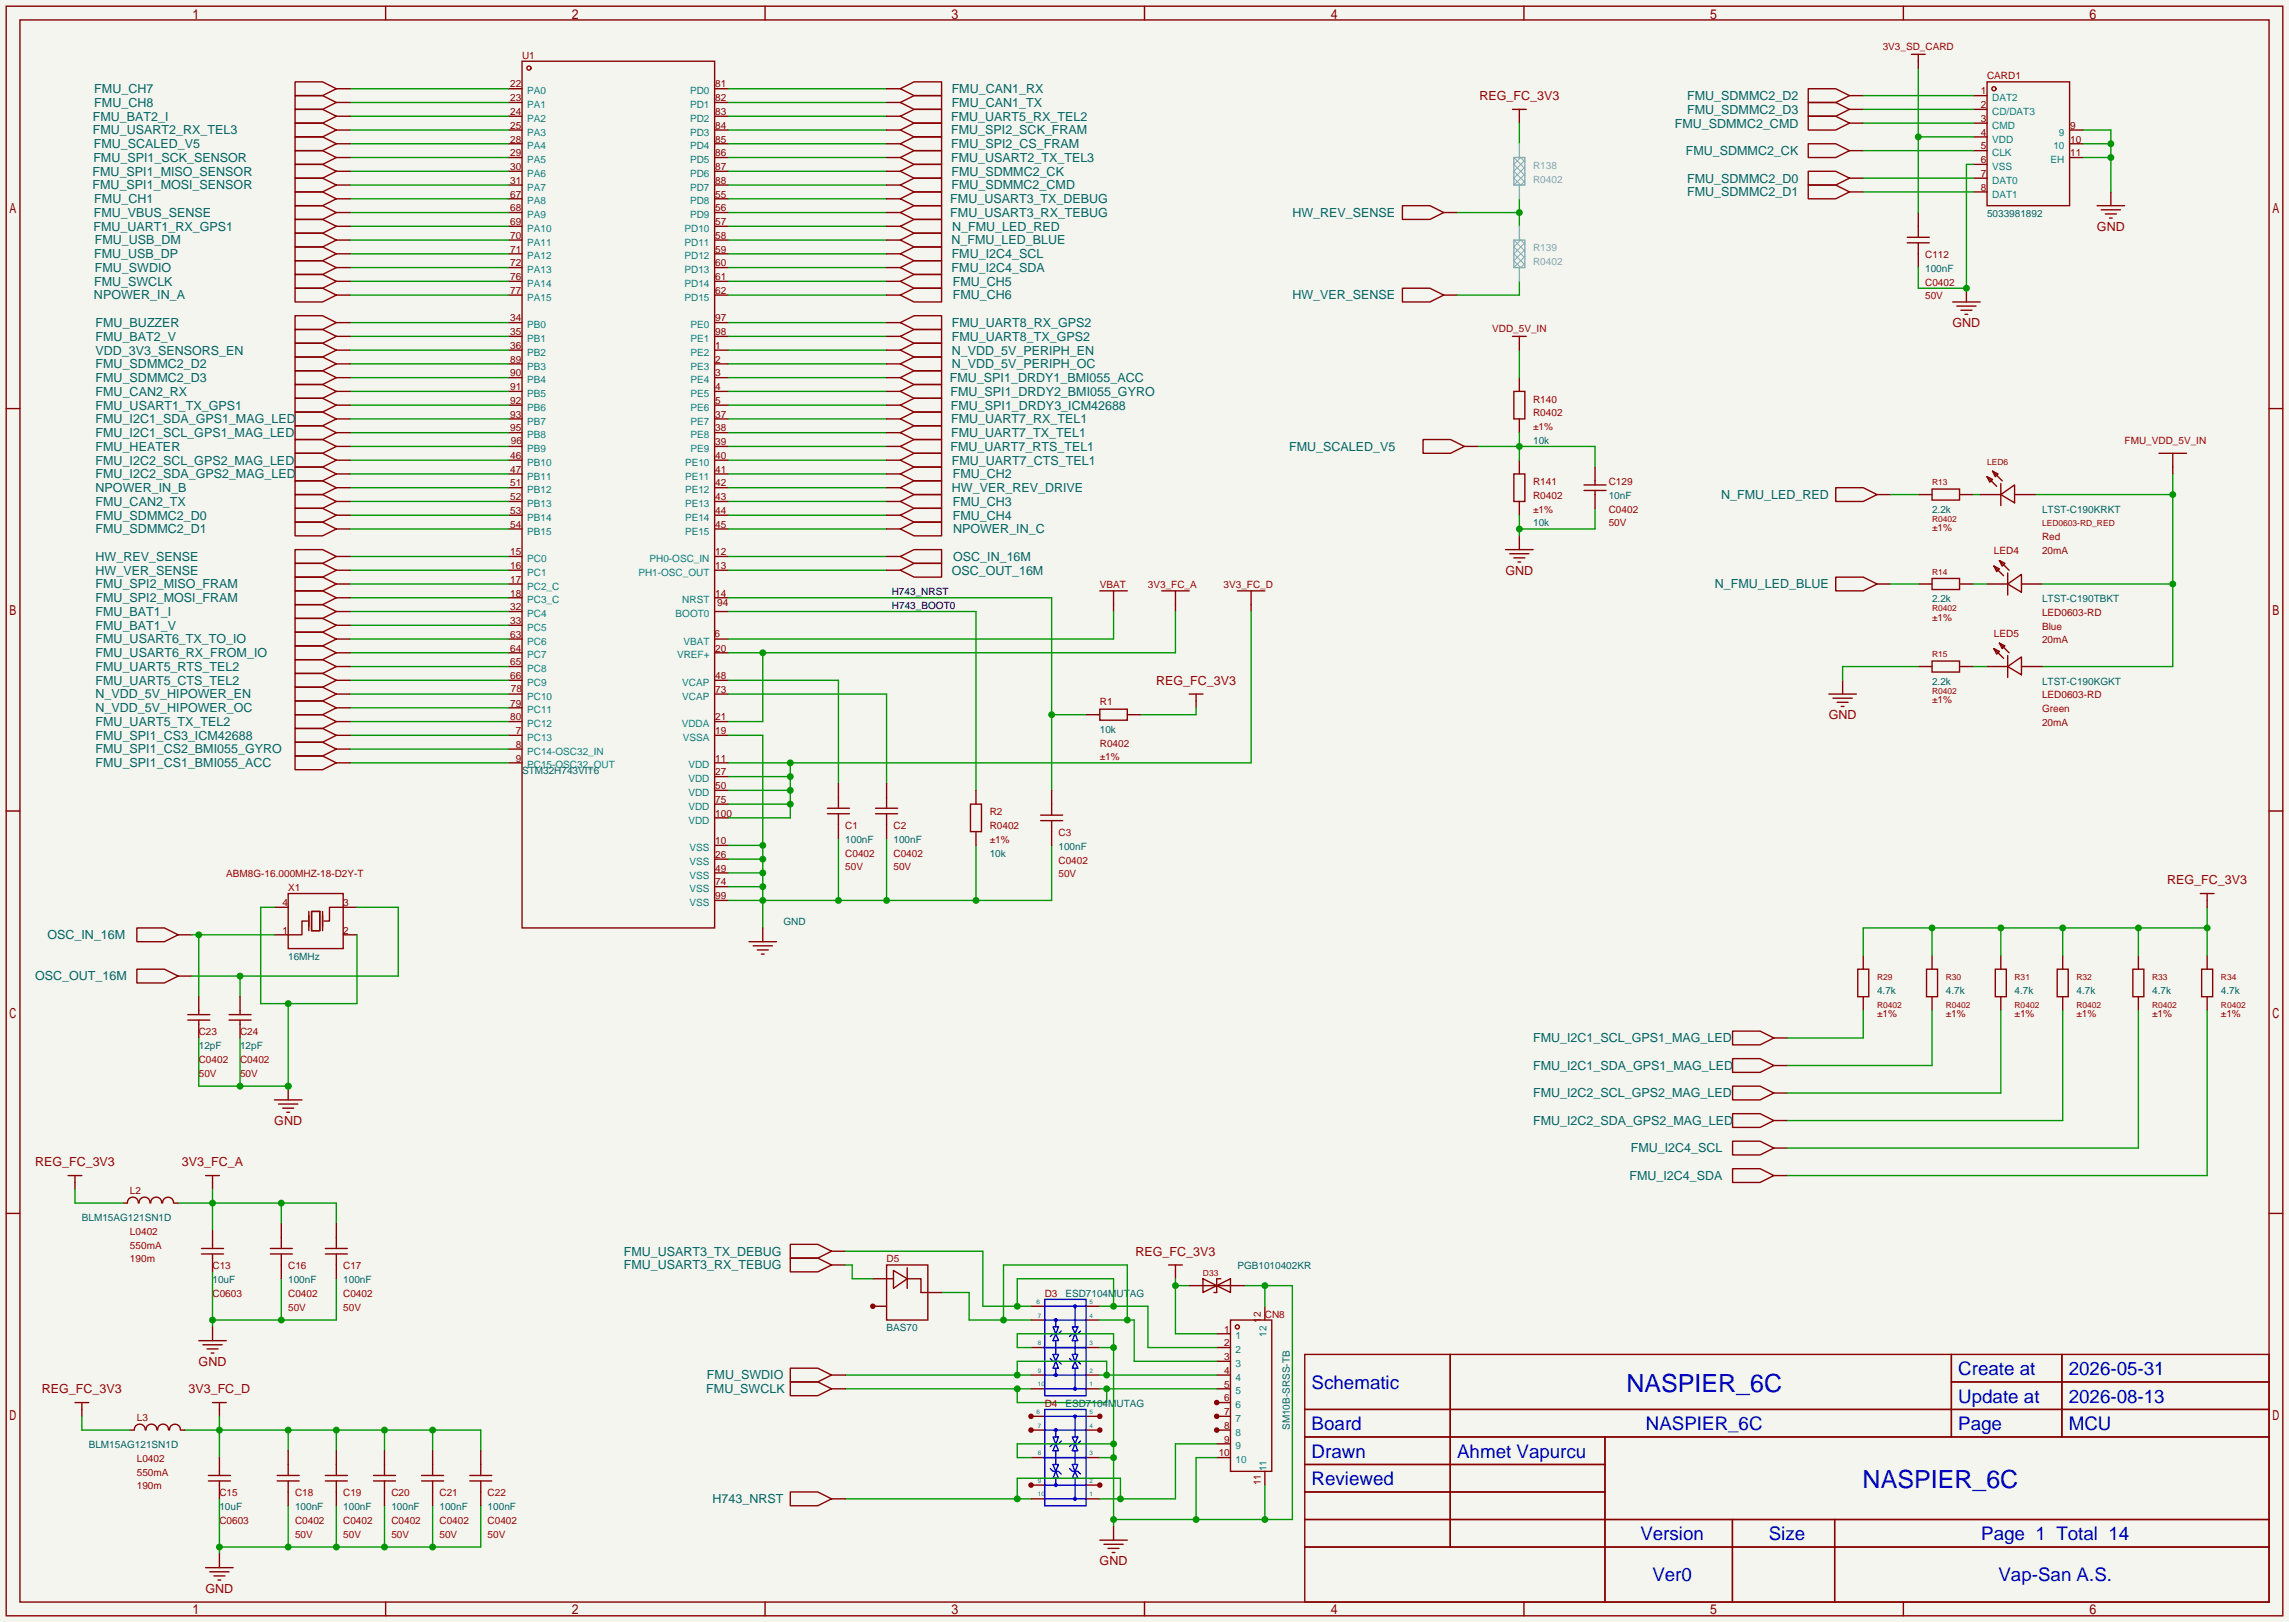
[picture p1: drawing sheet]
<svg xmlns="http://www.w3.org/2000/svg" width="423mm" height="299mm" viewBox="0 0 423 299" stroke-linecap="round" stroke-linejoin="round" font-family="sans-serif">
<defs><g id="words">
<g font-size="4.6" fill="#0000c2">
<text x="300.3" y="257">NASPIER_6C</text>
<text x="343.9" y="274.8">NASPIER_6C</text>
</g>
<g font-size="3.5" fill="#0000c2">
<text x="242.2" y="256.4">Schematic</text>
<text x="361.6" y="253.9">Create at</text>
<text x="382" y="253.9">2026-05-31</text>
<text x="361.6" y="259">Update at</text>
<text x="382" y="259">2026-08-13</text>
<text x="242.2" y="264">Board</text>
<text x="242.2" y="269.1">Drawn</text>
<text x="269" y="269.1">Ahmet Vapurcu</text>
<text x="303.9" y="264">NASPIER_6C</text>
<text x="361.6" y="264">Page</text>
<text x="382" y="264">MCU</text>
<text x="242.2" y="274.2">Reviewed</text>
<text x="302.9" y="284.4">Version</text>
<text x="326.6" y="284.4">Size</text>
<text x="365.8" y="284.4">Page 1 Total 14</text>
<text x="305.1" y="292">Ver0</text>
<text x="369" y="292">Vap-San A.S.</text>
</g>
<g font-size="2.3" fill="#006464">
<text x="17.4" y="17.2">FMU_CH7</text>
<text x="175.7" y="17.2">FMU_CAN1_RX</text>
<text x="17.1" y="22.3">FMU_BAT2_I</text>
<text x="17.4" y="19.7">FMU_CH8</text>
<text x="175.6" y="22.3">FMU_UART5_RX_TEL2</text>
<text x="175.7" y="19.7">FMU_CAN1_TX</text>
<text x="309.2" y="23.5">FMU_SDMMC2_CMD</text>
<text x="311.5" y="18.5">FMU_SDMMC2_D2</text>
<text x="311.5" y="21">FMU_SDMMC2_D3</text>
<text x="17.1" y="24.8">FMU_USART2_RX_TEL3</text>
<text x="17.2" y="29.9">FMU_SPI1_SCK_SENSOR</text>
<text x="17.3" y="27.4">FMU_SCALED_V5</text>
<text x="175.6" y="29.9">FMU_USART2_TX_TEL3</text>
<text x="175.6" y="24.8">FMU_SPI2_SCK_FRAM</text>
<text x="175.7" y="27.4">FMU_SPI2_CS_FRAM</text>
<text x="311.3" y="28.6">FMU_SDMMC2_CK</text>
<text x="17.1" y="32.4">FMU_SPI1_MISO_SENSOR</text>
<text x="17.1" y="35">FMU_SPI1_MOSI_SENSOR</text>
<text x="175.7" y="35">FMU_SDMMC2_CMD</text>
<text x="175.7" y="32.4">FMU_SDMMC2_CK</text>
<text x="311.5" y="33.7">FMU_SDMMC2_D0</text>
<text x="17.3" y="40.1">FMU_VBUS_SENSE</text>
<text x="17.4" y="37.5">FMU_CH1</text>
<text x="175.5" y="37.5">FMU_USART3_TX_DEBUG</text>
<text x="175.5" y="40.1">FMU_USART3_RX_TEBUG</text>
<text x="238.6" y="40.1">HW_REV_SENSE</text>
<text x="311.5" y="36.2">FMU_SDMMC2_D1</text>
<text x="17.3" y="42.6">FMU_UART1_RX_GPS1</text>
<text x="17.4" y="47.7">FMU_USB_DP</text>
<text x="17.5" y="45.1">FMU_USB_DM</text>
<text x="175.7" y="45.1">N_FMU_LED_BLUE</text>
<text x="175.7" y="47.7">FMU_I2C4_SCL</text>
<text x="175.8" y="42.6">N_FMU_LED_RED</text>
<text x="17.4" y="52.8">FMU_SWCLK</text>
<text x="17.5" y="50.2">FMU_SWDIO</text>
<text x="175.7" y="50.2">FMU_I2C4_SDA</text>
<text x="175.9" y="52.8">FMU_CH5</text>
<text x="17.4" y="55.3">NPOWER_IN_A</text>
<text x="175.9" y="55.3">FMU_CH6</text>
<text x="238.6" y="55.3">HW_VER_SENSE</text>
<text x="17.7" y="60.4">FMU_BUZZER</text>
<text x="17.7" y="62.9">FMU_BAT2_V</text>
<text x="17.7" y="65.5">VDD_3V3_SENSORS_EN</text>
<text x="175.8" y="65.5">N_VDD_5V_PERIPH_EN</text>
<text x="175.8" y="60.4">FMU_UART8_RX_GPS2</text>
<text x="175.8" y="62.9">FMU_UART8_TX_GPS2</text>
<text x="17.7" y="68">FMU_SDMMC2_D2</text>
<text x="17.7" y="70.5">FMU_SDMMC2_D3</text>
<text x="175.4" y="70.5">FMU_SPI1_DRDY1_BMI055_ACC</text>
<text x="175.8" y="68">N_VDD_5V_PERIPH_OC</text>
<text x="17.7" y="73.1">FMU_CAN2_RX</text>
<text x="17.7" y="75.6">FMU_USART1_TX_GPS1</text>
<text x="175.5" y="73.1">FMU_SPI1_DRDY2_BMI055_GYRO</text>
<text x="175.6" y="75.6">FMU_SPI1_DRDY3_ICM42688</text>
<text x="17.7" y="78.2">FMU_I2C1_SDA_GPS1_MAG_LED</text>
<text x="17.7" y="80.7">FMU_I2C1_SCL_GPS1_MAG_LED</text>
<text x="17.7" y="83.2">FMU_HEATER</text>
<text x="175.5" y="83.2">FMU_UART7_RTS_TEL1</text>
<text x="175.6" y="78.2">FMU_UART7_RX_TEL1</text>
<text x="175.6" y="80.7">FMU_UART7_TX_TEL1</text>
<text x="238.1" y="83.2">FMU_SCALED_V5</text>
<text x="17.7" y="85.8">FMU_I2C2_SCL_GPS2_MAG_LED</text>
<text x="17.7" y="88.3">FMU_I2C2_SDA_GPS2_MAG_LED</text>
<text x="175.8" y="85.8">FMU_UART7_CTS_TEL1</text>
<text x="175.9" y="88.3">FMU_CH2</text>
<text x="17.7" y="90.9">NPOWER_IN_B</text>
<text x="17.7" y="93.4">FMU_CAN2_TX</text>
<text x="17.7" y="95.9">FMU_SDMMC2_D0</text>
<text x="175.8" y="90.9">HW_VER_REV_DRIVE</text>
<text x="175.9" y="93.4">FMU_CH3</text>
<text x="175.9" y="95.9">FMU_CH4</text>
<text x="317.8" y="92.1">N_FMU_LED_RED</text>
<text x="17.7" y="98.5">FMU_SDMMC2_D1</text>
<text x="176" y="98.5">NPOWER_IN_C</text>
<text x="17.7" y="103.6">HW_REV_SENSE</text>
<text x="17.7" y="106.1">HW_VER_SENSE</text>
<text x="175.7" y="106.1">OSC_OUT_16M</text>
<text x="176" y="103.6">OSC_IN_16M</text>
<text x="17.7" y="108.6">FMU_SPI2_MISO_FRAM</text>
<text x="17.7" y="111.2">FMU_SPI2_MOSI_FRAM</text>
<text x="17.7" y="113.7">FMU_BAT1_I</text>
<text x="316.6" y="108.6">N_FMU_LED_BLUE</text>
<text x="17.7" y="116.3">FMU_BAT1_V</text>
<text x="17.7" y="118.8">FMU_USART6_TX_TO_IO</text>
<text x="17.7" y="121.3">FMU_USART6_RX_FROM_IO</text>
<text x="17.7" y="123.9">FMU_UART5_RTS_TEL2</text>
<text x="17.7" y="126.4">FMU_UART5_CTS_TEL2</text>
<text x="17.7" y="129">N_VDD_5V_HIPOWER_EN</text>
<text x="17.7" y="131.5">N_VDD_5V_HIPOWER_OC</text>
<text x="17.7" y="134">FMU_UART5_TX_TEL2</text>
<text x="17.7" y="136.6">FMU_SPI1_CS3_ICM42688</text>
<text x="17.7" y="139.1">FMU_SPI1_CS2_BMI055_GYRO</text>
<text x="17.7" y="141.7">FMU_SPI1_CS1_BMI055_ACC</text>
<text x="8.8" y="173.4">OSC_IN_16M</text>
<text x="6.5" y="181">OSC_OUT_16M</text>
<text x="283.1" y="197.5">FMU_I2C1_SDA_GPS1_MAG_LED</text>
<text x="283.1" y="192.5">FMU_I2C1_SCL_GPS1_MAG_LED</text>
<text x="283.1" y="202.6">FMU_I2C2_SCL_GPS2_MAG_LED</text>
<text x="283.1" y="207.7">FMU_I2C2_SDA_GPS2_MAG_LED</text>
<text x="301.1" y="212.8">FMU_I2C4_SCL</text>
<text x="300.9" y="217.9">FMU_I2C4_SDA</text>
<text x="115.2" y="231.8">FMU_USART3_TX_DEBUG</text>
<text x="115.2" y="234.4">FMU_USART3_RX_TEBUG</text>
<text x="130.4" y="257.2">FMU_SWCLK</text>
<text x="130.5" y="254.7">FMU_SWDIO</text>
<text x="131.6" y="277.5">H743_NRST</text>
</g>
<g font-size="2.3" fill="#a90000">
<text x="273.2" y="18.5">REG_FC_3V3</text>
<text x="387.2" y="42.6">GND</text>
<text x="360.5" y="60.4">GND</text>
<text x="278" y="106.1">GND</text>
<text x="213.5" y="126.4">REG_FC_3V3</text>
<text x="337.7" y="132.8">GND</text>
<text x="400.2" y="163.2">REG_FC_3V3</text>
<text x="50.6" y="207.7">GND</text>
<text x="6.5" y="215.3">REG_FC_3V3</text>
<text x="33.6" y="215.3">3V3_FC_A</text>
<text x="209.7" y="231.8">REG_FC_3V3</text>
<text x="7.7" y="257.2">REG_FC_3V3</text>
<text x="34.8" y="257.2">3V3_FC_D</text>
<text x="36.7" y="252.1">GND</text>
<text x="203" y="289">GND</text>
<text x="37.9" y="294.1">GND</text>
</g>
<g font-size="1.8" fill="#a90000">
<text x="96.4" y="10.8">U1</text>
<text x="347.6" y="9.3">3V3_SD_CARD</text>
<text x="366.9" y="14.7">CARD1</text>
<text x="355.5" y="47.7">C112</text>
<text x="355.5" y="52.8">C0402</text>
<text x="355.5" y="55.3">50V</text>
<text x="275.5" y="61.4">VDD_5V_IN</text>
<text x="283.1" y="74.3">R140</text>
<text x="283.1" y="76.9">R0402</text>
<text x="283.1" y="79.4">±1%</text>
<text x="392.3" y="82">FMU_VDD_5V_IN</text>
<text x="283.1" y="89.6">R141</text>
<text x="297.1" y="89.6">C129</text>
<text x="283.1" y="92.1">R0402</text>
<text x="283.1" y="94.7">±1%</text>
<text x="297.1" y="94.7">C0402</text>
<text x="297.1" y="97.2">50V</text>
<text x="356.7" y="98.1">±1%</text>
<text x="377.1" y="99.7">Red</text>
<text x="368.2" y="102.3">LED4</text>
<text x="377.1" y="102.3">20mA</text>
<text x="203.1" y="108.6">VBAT</text>
<text x="212" y="108.6">3V3_FC_A</text>
<text x="225.9" y="108.6">3V3_FC_D</text>
<text x="377.1" y="113.7">LED0603-RD</text>
<text x="356.7" y="114.6">±1%</text>
<text x="368.2" y="117.5">LED5</text>
<text x="377.1" y="116.3">Blue</text>
<text x="377.1" y="118.8">20mA</text>
<text x="203.1" y="130.2">R1</text>
<text x="356.7" y="129.8">±1%</text>
<text x="377.1" y="129">LED0603-RD</text>
<text x="377.1" y="131.5">Green</text>
<text x="203.1" y="137.8">R0402</text>
<text x="377.1" y="134">20mA</text>
<text x="203.1" y="140.4">±1%</text>
<text x="156.1" y="153.1">C1</text>
<text x="165" y="153.1">C2</text>
<text x="182.8" y="150.5">R2</text>
<text x="182.8" y="153.1">R0402</text>
<text x="182.8" y="155.6">±1%</text>
<text x="195.5" y="154.4">C3</text>
<text x="41.8" y="162">ABM8G-16.000MHZ-18-D2Y-T</text>
<text x="156.1" y="158.2">C0402</text>
<text x="156.1" y="160.7">50V</text>
<text x="165" y="158.2">C0402</text>
<text x="165" y="160.7">50V</text>
<text x="195.5" y="159.4">C0402</text>
<text x="195.5" y="162">50V</text>
<text x="53.2" y="164.5">X1</text>
<text x="36.7" y="191.2">C23</text>
<text x="44.3" y="191.2">C24</text>
<text x="346.6" y="187.8">±1%</text>
<text x="359.3" y="187.8">±1%</text>
<text x="372" y="187.8">±1%</text>
<text x="383.4" y="187.8">±1%</text>
<text x="397.4" y="187.8">±1%</text>
<text x="410.1" y="187.8">±1%</text>
<text x="36.7" y="196.3">C0402</text>
<text x="44.3" y="196.3">C0402</text>
<text x="36.7" y="198.8">50V</text>
<text x="44.3" y="198.8">50V</text>
<text x="24" y="220.4">L2</text>
<text x="24" y="228">L0402</text>
<text x="24" y="233.1">190m</text>
<text x="24" y="230.6">550mA</text>
<text x="163.7" y="233.1">D5</text>
<text x="39.2" y="234.4">C13</text>
<text x="39.2" y="239.4">C0603</text>
<text x="53.2" y="234.4">C16</text>
<text x="53.2" y="239.4">C0402</text>
<text x="63.4" y="234.4">C17</text>
<text x="63.4" y="239.4">C0402</text>
<text x="192.9" y="239.4">D3</text>
<text x="53.2" y="242">50V</text>
<text x="63.4" y="242">50V</text>
<text x="233.6" y="243.3">CN8</text>
<text x="25.3" y="262.3">L3</text>
<text x="192.9" y="259.8">D4</text>
<text x="25.3" y="269.9">L0402</text>
<text x="25.3" y="275">190m</text>
<text x="25.3" y="272.5">550mA</text>
<text x="40.5" y="276.3">C15</text>
<text x="40.5" y="281.4">C0603</text>
<text x="54.5" y="276.3">C18</text>
<text x="54.5" y="281.4">C0402</text>
<text x="63.4" y="276.3">C19</text>
<text x="63.4" y="281.4">C0402</text>
<text x="72.3" y="276.3">C20</text>
<text x="72.3" y="281.4">C0402</text>
<text x="81.2" y="276.3">C21</text>
<text x="81.2" y="281.4">C0402</text>
<text x="90" y="276.3">C22</text>
<text x="90" y="281.4">C0402</text>
<text x="54.5" y="283.9">50V</text>
<text x="63.4" y="283.9">50V</text>
<text x="72.3" y="283.9">50V</text>
<text x="81.2" y="283.9">50V</text>
<text x="90" y="283.9">50V</text>
</g>
<g font-size="1.8" fill="#840000">
<text x="94.2" y="16.2">22</text>
<text x="132.1" y="16.2">81</text>
<text x="365.7" y="17.4">1</text>
<text x="94.2" y="23.8">25</text>
<text x="94.2" y="21.2">24</text>
<text x="94.2" y="18.7">23</text>
<text x="132.1" y="23.8">84</text>
<text x="132.1" y="21.2">83</text>
<text x="132.1" y="18.7">82</text>
<text x="365.7" y="20">2</text>
<text x="365.7" y="22.5">3</text>
<text x="382.3" y="23.8">9</text>
<text x="94.2" y="28.9">29</text>
<text x="94.2" y="26.3">28</text>
<text x="132.1" y="28.9">86</text>
<text x="132.1" y="26.3">85</text>
<text x="365.7" y="25">4</text>
<text x="365.7" y="27.6">5</text>
<text x="382.3" y="26.3">10</text>
<text x="382.3" y="28.9">11</text>
<text x="94.2" y="33.9">31</text>
<text x="94.2" y="31.4">30</text>
<text x="132.1" y="33.9">88</text>
<text x="132.1" y="31.4">87</text>
<text x="365.7" y="30.1">6</text>
<text x="365.7" y="32.7">7</text>
<text x="365.7" y="35.2">8</text>
<text x="94.2" y="41.6">69</text>
<text x="94.2" y="39">68</text>
<text x="94.2" y="36.5">67</text>
<text x="132.1" y="41.6">57</text>
<text x="132.1" y="39">56</text>
<text x="132.1" y="36.5">55</text>
<text x="94.2" y="46.6">71</text>
<text x="94.2" y="44.1">70</text>
<text x="132.1" y="46.6">59</text>
<text x="132.1" y="44.1">58</text>
<text x="94.2" y="51.7">76</text>
<text x="94.2" y="49.2">72</text>
<text x="132.1" y="51.7">61</text>
<text x="132.1" y="49.2">60</text>
<text x="94.2" y="54.3">77</text>
<text x="94.2" y="59.3">34</text>
<text x="132.1" y="59.3">97</text>
<text x="132.1" y="54.3">62</text>
<text x="94.2" y="64.4">36</text>
<text x="94.2" y="61.9">35</text>
<text x="132.1" y="61.9">98</text>
<text x="132.1" y="64.4">1</text>
<text x="94.2" y="69.5">90</text>
<text x="94.2" y="67">89</text>
<text x="132.1" y="69.5">3</text>
<text x="132.1" y="67">2</text>
<text x="94.2" y="77.1">93</text>
<text x="94.2" y="74.6">92</text>
<text x="94.2" y="72">91</text>
<text x="132.1" y="77.1">37</text>
<text x="132.1" y="74.6">5</text>
<text x="132.1" y="72">4</text>
<text x="94.2" y="79.7">95</text>
<text x="94.3" y="82">96</text>
<text x="132.1" y="82.2">39</text>
<text x="132.1" y="79.7">38</text>
<text x="94.2" y="89.8">51</text>
<text x="94.2" y="87.3">47</text>
<text x="94.2" y="84.7">46</text>
<text x="132.1" y="89.8">42</text>
<text x="132.1" y="87.3">41</text>
<text x="132.1" y="84.7">40</text>
<text x="94.2" y="94.9">53</text>
<text x="94.2" y="92.4">52</text>
<text x="132.1" y="94.9">44</text>
<text x="132.1" y="92.4">43</text>
<text x="94.2" y="97.4">54</text>
<text x="132.1" y="97.4">45</text>
<text x="94.2" y="107.6">17</text>
<text x="94.2" y="105.1">16</text>
<text x="94.2" y="102.5">15</text>
<text x="132.1" y="105.1">13</text>
<text x="132.1" y="102.5">12</text>
<text x="94.2" y="112.7">32</text>
<text x="94.2" y="110.1">18</text>
<text x="132.1" y="110.1">14</text>
<text x="132.4" y="111.9">94</text>
<text x="94.2" y="117.8">63</text>
<text x="94.2" y="115.2">33</text>
<text x="132" y="117.5">6</text>
<text x="94.2" y="125.4">66</text>
<text x="94.2" y="122.8">65</text>
<text x="94.2" y="120.3">64</text>
<text x="132.1" y="125.4">48</text>
<text x="132.1" y="120.3">20</text>
<text x="94.2" y="130.5">79</text>
<text x="94.3" y="127.7">78</text>
<text x="132.1" y="127.9">73</text>
<text x="94.2" y="133">80</text>
<text x="95.2" y="135.5">7</text>
<text x="132.1" y="133">21</text>
<text x="132.1" y="135.5">19</text>
<text x="95.2" y="140.6">9</text>
<text x="95.2" y="138.1">8</text>
<text x="132.1" y="143.2">27</text>
<text x="132.1" y="140.6">11</text>
<text x="132.1" y="148.2">75</text>
<text x="132.1" y="145.7">50</text>
<text x="132.1" y="150.8">100</text>
<text x="132.1" y="155.9">10</text>
<text x="132.1" y="160.9">49</text>
<text x="132.1" y="158.4">26</text>
<text x="52.2" y="167.3">4</text>
<text x="63.4" y="167.3">3</text>
<text x="132.1" y="166">99</text>
<text x="132.1" y="163.5">74</text>
<text x="52.2" y="172.4">1</text>
<text x="63.4" y="172.4">2</text>
<text x="232.8" y="244.2" transform="rotate(-90 232.8 244.2)">12</text>
<text x="226" y="246">1</text>
<text x="226" y="248.6">2</text>
<text x="226" y="251.1">3</text>
<text x="226" y="253.6">4</text>
<text x="226" y="256.2">5</text>
<text x="226" y="258.7">6</text>
<text x="226" y="261.3">7</text>
<text x="226" y="263.8">8</text>
<text x="225" y="268.9">10</text>
<text x="226" y="266.3">9</text>
<text x="232.8" y="274.2" transform="rotate(-90 232.8 274.2)">11</text>
</g>
<g font-size="1.8" fill="#008484">
<text x="97.3" y="17.4">PA0</text>
<text x="127.4" y="17.4">PD0</text>
<text x="97.3" y="22.5">PA2</text>
<text x="97.3" y="20">PA1</text>
<text x="127.4" y="22.5">PD2</text>
<text x="127.4" y="20">PD1</text>
<text x="367.8" y="18.7">DAT2</text>
<text x="367.8" y="21.2">CD/DAT3</text>
<text x="367.8" y="23.8">CMD</text>
<text x="97.3" y="27.6">PA4</text>
<text x="97.3" y="25">PA3</text>
<text x="127.4" y="27.6">PD4</text>
<text x="127.4" y="25">PD3</text>
<text x="367.8" y="26.3">VDD</text>
<text x="367.8" y="28.9">CLK</text>
<text x="379.1" y="27.6">10</text>
<text x="380.2" y="25">9</text>
<text x="97.3" y="35.2">PA7</text>
<text x="97.3" y="32.7">PA6</text>
<text x="97.3" y="30.1">PA5</text>
<text x="127.4" y="35.2">PD7</text>
<text x="127.4" y="32.7">PD6</text>
<text x="127.4" y="30.1">PD5</text>
<text x="367.8" y="31.4">VSS</text>
<text x="367.8" y="33.9">DAT0</text>
<text x="378.6" y="30.1">EH</text>
<text x="97.3" y="40.3">PA9</text>
<text x="97.3" y="37.7">PA8</text>
<text x="127.4" y="40.3">PD9</text>
<text x="127.4" y="37.7">PD8</text>
<text x="367.8" y="36.5">DAT1</text>
<text x="97.3" y="47.9">PA12</text>
<text x="97.3" y="45.4">PA11</text>
<text x="97.3" y="42.8">PA10</text>
<text x="126.4" y="47.9">PD12</text>
<text x="126.4" y="45.4">PD11</text>
<text x="126.4" y="42.8">PD10</text>
<text x="97.3" y="53">PA14</text>
<text x="97.3" y="50.4">PA13</text>
<text x="126.4" y="53">PD14</text>
<text x="126.4" y="50.4">PD13</text>
<text x="97.3" y="55.5">PA15</text>
<text x="126.4" y="55.5">PD15</text>
<text x="97.3" y="65.7">PB2</text>
<text x="97.3" y="63.1">PB1</text>
<text x="97.3" y="60.6">PB0</text>
<text x="127.5" y="63.1">PE1</text>
<text x="127.5" y="60.6">PE0</text>
<text x="127.5" y="65.7">PE2</text>
<text x="97.3" y="70.8">PB4</text>
<text x="97.3" y="68.2">PB3</text>
<text x="127.5" y="70.8">PE4</text>
<text x="127.5" y="68.2">PE3</text>
<text x="97.3" y="75.8">PB6</text>
<text x="97.3" y="73.3">PB5</text>
<text x="127.5" y="75.8">PE6</text>
<text x="127.5" y="73.3">PE5</text>
<text x="97.3" y="83.5">PB9</text>
<text x="97.3" y="80.9">PB8</text>
<text x="97.3" y="78.4">PB7</text>
<text x="127.5" y="83.5">PE9</text>
<text x="127.5" y="80.9">PE8</text>
<text x="127.5" y="78.4">PE7</text>
<text x="97.3" y="88.5">PB11</text>
<text x="97.3" y="86">PB10</text>
<text x="126.5" y="88.5">PE11</text>
<text x="126.5" y="86">PE10</text>
<text x="97.3" y="93.6">PB13</text>
<text x="97.3" y="91.1">PB12</text>
<text x="126.5" y="93.6">PE13</text>
<text x="126.5" y="91.1">PE12</text>
<text x="97.3" y="98.7">PB15</text>
<text x="97.3" y="96.2">PB14</text>
<text x="126.5" y="98.7">PE15</text>
<text x="126.5" y="96.2">PE14</text>
<text x="97.3" y="106.3">PC1</text>
<text x="97.3" y="103.8">PC0</text>
<text x="117.9" y="106.3">PH1-OSC_OUT</text>
<text x="119.9" y="103.8">PH0-OSC_IN</text>
<text x="97.3" y="113.9">PC4</text>
<text x="97.3" y="111.4">PC3_C</text>
<text x="97.3" y="108.9">PC2_C</text>
<text x="124.7" y="113.9">BOOT0</text>
<text x="126" y="111.4">NRST</text>
<text x="97.3" y="119">PC6</text>
<text x="97.3" y="116.5">PC5</text>
<text x="126.2" y="119">VBAT</text>
<text x="97.3" y="124.1">PC8</text>
<text x="97.3" y="121.6">PC7</text>
<text x="125" y="121.6">VREF+</text>
<text x="97.3" y="131.7">PC11</text>
<text x="97.3" y="129.2">PC10</text>
<text x="97.3" y="126.6">PC9</text>
<text x="126" y="129.2">VCAP</text>
<text x="126" y="126.6">VCAP</text>
<text x="97.3" y="134.3">PC12</text>
<text x="97.3" y="136.8">PC13</text>
<text x="125.9" y="134.3">VDDA</text>
<text x="126.1" y="136.8">VSSA</text>
<text x="97.3" y="141.9">PC15-OSC32_OUT</text>
<text x="97.3" y="139.3">PC14-OSC32_IN</text>
<text x="127.1" y="141.9">VDD</text>
<text x="127.1" y="149.5">VDD</text>
<text x="127.1" y="147">VDD</text>
<text x="127.1" y="144.4">VDD</text>
<text x="127.1" y="152">VDD</text>
<text x="127.3" y="159.7">VSS</text>
<text x="127.3" y="157.1">VSS</text>
<text x="127.3" y="167.3">VSS</text>
<text x="127.3" y="164.7">VSS</text>
<text x="127.3" y="162.2">VSS</text>
<text x="228.1" y="247.3">1</text>
<text x="228.1" y="249.8">2</text>
<text x="233.9" y="246.8" transform="rotate(-90 233.9 246.8)">12</text>
<text x="228.1" y="252.4">3</text>
<text x="228.1" y="254.9">4</text>
<text x="228.1" y="257.5">5</text>
<text x="228.1" y="260">6</text>
<text x="228.1" y="262.5">7</text>
<text x="228.1" y="265.1">8</text>
<text x="228.1" y="267.6">9</text>
<text x="228.1" y="270.2">10</text>
<text x="233.9" y="271.6" transform="rotate(-90 233.9 271.6)">11</text>
</g>
<g font-size="1.8" fill="#999">
<text x="283.1" y="31.2">R138</text>
<text x="283.1" y="33.7">R0402</text>
<text x="283.1" y="46.4">R139</text>
<text x="283.1" y="48.9">R0402</text>
</g>
<g font-size="1.8" fill="#006464">
<text x="366.9" y="40.1">5033981892</text>
<text x="355.5" y="50.2">100nF</text>
<text x="283.1" y="82">10k</text>
<text x="297.1" y="92.1">10nF</text>
<text x="356.7" y="94.7">2.2k</text>
<text x="377.1" y="94.7">LTST-C190KRKT</text>
<text x="283.1" y="97.2">10k</text>
<text x="356.7" y="111.2">2.2k</text>
<text x="377.1" y="111.2">LTST-C190TBKT</text>
<text x="356.7" y="126.4">2.2k</text>
<text x="377.1" y="126.4">LTST-C190KGKT</text>
<text x="203.1" y="135.3">10k</text>
<text x="96.4" y="142.9">STM32H743VIT6</text>
<text x="156.1" y="155.6">100nF</text>
<text x="165" y="155.6">100nF</text>
<text x="182.8" y="158.2">10k</text>
<text x="195.5" y="156.9">100nF</text>
<text x="144.7" y="170.9">GND</text>
<text x="53.2" y="177.2">16MHz</text>
<text x="346.6" y="183.6">4.7k</text>
<text x="359.3" y="183.6">4.7k</text>
<text x="372" y="183.6">4.7k</text>
<text x="383.4" y="183.6">4.7k</text>
<text x="397.4" y="183.6">4.7k</text>
<text x="410.1" y="183.6">4.7k</text>
<text x="36.7" y="193.7">12pF</text>
<text x="44.3" y="193.7">12pF</text>
<text x="15.1" y="225.5">BLM15AG121SN1D</text>
<text x="39.2" y="236.9">10uF</text>
<text x="53.2" y="236.9">100nF</text>
<text x="63.4" y="236.9">100nF</text>
<text x="196.7" y="239.4">ESD7104MUTAG</text>
<text x="228.5" y="234.4">PGB1010402KR</text>
<text x="163.7" y="245.8">BAS70</text>
<text x="196.7" y="259.8">ESD7104MUTAG</text>
<text x="16.4" y="267.4">BLM15AG121SN1D</text>
<text x="238.2" y="264" transform="rotate(-90 238.2 264)">SM10B-SRSS-TB</text>
<text x="40.5" y="278.8">10uF</text>
<text x="54.5" y="278.8">100nF</text>
<text x="63.4" y="278.8">100nF</text>
<text x="72.3" y="278.8">100nF</text>
<text x="81.2" y="278.8">100nF</text>
<text x="90" y="278.8">100nF</text>
</g>
<g font-size="1.8">
<text x="164.7" y="109.9">H743_NRST</text>
<text x="164.7" y="112.4">H743_BOOT0</text>
</g>
<g font-size="1.6" fill="#a90000">
<text x="356.7" y="89.6">R13</text>
<text x="366.9" y="85.8">LED6</text>
<text x="356.7" y="96.4">R0402</text>
<text x="377.1" y="97.2">LED0603-RD_RED</text>
<text x="356.7" y="106.1">R14</text>
<text x="356.7" y="112.9">R0402</text>
<text x="356.7" y="121.3">R15</text>
<text x="356.7" y="128.1">R0402</text>
<text x="346.6" y="181">R29</text>
<text x="359.3" y="181">R30</text>
<text x="372" y="181">R31</text>
<text x="383.4" y="181">R32</text>
<text x="397.4" y="181">R33</text>
<text x="410.1" y="181">R34</text>
<text x="346.6" y="186.1">R0402</text>
<text x="359.3" y="186.1">R0402</text>
<text x="372" y="186.1">R0402</text>
<text x="383.4" y="186.1">R0402</text>
<text x="397.4" y="186.1">R0402</text>
<text x="410.1" y="186.1">R0402</text>
<text x="222.1" y="235.6">D33</text>
</g>
<g font-size="1.2" fill="#008484">
<text x="191.4" y="240.7">6</text>
<text x="191.6" y="243.3">7</text>
<text x="201.2" y="240.7">5</text>
<text x="201.2" y="243.3">4</text>
<text x="191.6" y="248.3">8</text>
<text x="201.2" y="248.3">3</text>
<text x="191.6" y="253.4">9</text>
<text x="191.6" y="256">10</text>
<text x="201.2" y="253.4">2</text>
<text x="201.2" y="256">1</text>
<text x="191.4" y="261">6</text>
<text x="191.6" y="263.6">7</text>
<text x="201.2" y="261">5</text>
<text x="201.2" y="263.6">4</text>
<text x="191.6" y="268.7">8</text>
<text x="201.2" y="268.7">3</text>
<text x="191.6" y="273.7">9</text>
<text x="201.2" y="273.7">2</text>
<text x="191.6" y="276.3">10</text>
<text x="201.2" y="276.3">1</text>
</g>
</g></defs>
<path d="M0 0h422.7v299.5h-422.7z" fill="#f5f5f0"/>
<g fill="none" stroke="#850000" stroke-width=".25">
<path d="M1.1 1.1h420.4v297.2h-420.4zM3.7 3.7h415.3v292.1h-415.3zM54.5 15.1h5.1l2.5 1.3-2.5 1.3h-5.1zM54.5 17.7h5.1l2.5 1.2-2.5 1.3h-5.1zM62.1 18.9h2.5M62.1 16.4h2.5M71.2 1.1v2.6M93.9 18.9h2.5M93.9 16.4h2.5M96.4 11.3h35.6v160h-35.6zM132 18.9h2.5M132 16.4h2.5"/>
<path d="M141.3 1.1v2.6M163.7 18.9h2.5M163.7 16.4h2.5M166.2 16.4l2.6-1.3h5.1v2.6h-5.1zM166.2 18.9l2.6-1.2h5.1v2.5h-5.1zM211.3 1.1v2.6M281.4 1.1v2.6M351.5 1.1v2.6M54.5 20.2h5.1l2.5 1.3-2.5 1.2h-5.1zM54.5 22.7h5.1l2.5 1.3-2.5 1.3h-5.1zM54.5 25.3h5.1l2.5 1.2-2.5 1.3h-5.1zM54.5 27.8h5.1l2.5 1.3-2.5 1.3h-5.1z"/>
<path d="M54.5 30.4h5.1l2.5 1.2-2.5 1.3h-5.1zM54.5 32.9h5.1l2.5 1.3-2.5 1.2h-5.1zM54.5 35.4h5.1l2.5 1.3-2.5 1.3h-5.1zM54.5 38h5.1l2.5 1.2-2.5 1.3h-5.1zM62.1 34.2h2.5M62.1 31.6h2.5M62.1 29.1h2.5M62.1 26.5h2.5M62.1 24h2.5M62.1 21.5h2.5M62.1 39.2h2.5M62.1 36.7h2.5"/>
<path d="M93.9 34.2h2.5M93.9 31.6h2.5M93.9 29.1h2.5M93.9 26.5h2.5M93.9 24h2.5M93.9 21.5h2.5M93.9 39.2h2.5M93.9 36.7h2.5M132 34.2h2.5M132 31.6h2.5M132 29.1h2.5M132 26.5h2.5"/>
<path d="M132 24h2.5M132 21.5h2.5M132 39.2h2.5M132 36.7h2.5M163.7 34.2h2.5M163.7 31.6h2.5M163.7 29.1h2.5M163.7 26.5h2.5M163.7 24h2.5M163.7 21.5h2.5M163.7 39.2h2.5M163.7 36.7h2.5"/>
<path d="M166.2 21.5l2.6-1.3h5.1v2.5h-5.1zM166.2 24l2.6-1.3h5.1v2.6h-5.1zM166.2 26.5l2.6-1.2h5.1v2.5h-5.1zM166.2 29.1l2.6-1.3h5.1v2.6h-5.1zM166.2 31.6l2.6-1.2h5.1v2.5h-5.1zM166.2 34.2l2.6-1.3h5.1v2.5h-5.1zM166.2 36.7l2.6-1.3h5.1v2.6h-5.1zM166.2 39.2l2.6-1.2h5.1v2.5h-5.1zM54.5 40.5h5.1l2.5 1.3-2.5 1.3h-5.1zM54.5 43.1h5.1l2.5 1.2-2.5 1.3h-5.1zM54.5 45.6h5.1l2.5 1.3-2.5 1.2h-5.1zM54.5 48.1h5.1l2.5 1.3-2.5 1.3h-5.1z"/>
<path d="M54.5 50.7h5.1l2.5 1.2-2.5 1.3h-5.1zM54.5 53.2h5.1l2.5 1.3-2.5 1.3h-5.1zM54.5 58.3h5.1l2.5 1.3-2.5 1.2h-5.1zM62.1 59.6h2.5M62.1 54.5h2.5M62.1 51.9h2.5M62.1 49.4h2.5M62.1 46.9h2.5M62.1 44.3h2.5M62.1 41.8h2.5M93.9 59.6h2.5M93.9 54.5h2.5"/>
<path d="M93.9 51.9h2.5M93.9 49.4h2.5M93.9 46.9h2.5M93.9 44.3h2.5M93.9 41.8h2.5M132 59.6h2.5M132 54.5h2.5M132 51.9h2.5M132 49.4h2.5M132 46.9h2.5M132 44.3h2.5M132 41.8h2.5"/>
<path d="M163.7 59.6h2.5M163.7 54.5h2.5M163.7 51.9h2.5M163.7 49.4h2.5M163.7 46.9h2.5M163.7 44.3h2.5M163.7 41.8h2.5M166.2 41.8l2.6-1.3h5.1v2.6h-5.1zM166.2 44.3l2.6-1.2h5.1v2.5h-5.1zM166.2 46.9l2.6-1.3h5.1v2.5h-5.1zM166.2 49.4l2.6-1.3h5.1v2.6h-5.1zM166.2 51.9l2.6-1.2h5.1v2.5h-5.1z"/>
<path d="M166.2 54.5l2.6-1.3h5.1v2.6h-5.1zM166.2 59.6l2.6-1.3h5.1v2.5h-5.1zM1.1 75.4h2.6M54.5 60.8h5.1l2.5 1.3-2.5 1.3h-5.1zM54.5 63.4h5.1l2.5 1.2-2.5 1.3h-5.1zM54.5 65.9h5.1l2.5 1.3-2.5 1.3h-5.1zM54.5 68.5h5.1l2.5 1.2-2.5 1.3h-5.1zM54.5 71h5.1l2.5 1.3-2.5 1.2h-5.1zM54.5 73.5h5.1l2.5 1.3-2.5 1.3h-5.1zM54.5 76.1h5.1l2.5 1.2-2.5 1.3h-5.1zM54.5 78.6h5.1l2.5 1.3-2.5 1.3h-5.1zM62.1 62.1h2.5"/>
<path d="M62.1 79.9h2.5M62.1 77.3h2.5M62.1 74.8h2.5M62.1 72.3h2.5M62.1 69.7h2.5M62.1 67.2h2.5M62.1 64.6h2.5M93.9 62.1h2.5M93.9 79.9h2.5M93.9 77.3h2.5M93.9 74.8h2.5M93.9 72.3h2.5"/>
<path d="M93.9 69.7h2.5M93.9 67.2h2.5M93.9 64.6h2.5M132 62.1h2.5M132 79.9h2.5M132 77.3h2.5M132 74.8h2.5M132 72.3h2.5M132 69.7h2.5M132 67.2h2.5M132 64.6h2.5M163.7 62.1h2.5"/>
<path d="M163.7 79.9h2.5M163.7 77.3h2.5M163.7 74.8h2.5M163.7 72.3h2.5M163.7 69.7h2.5M163.7 67.2h2.5M163.7 64.6h2.5M166.2 62.1l2.6-1.3h5.1v2.6h-5.1zM166.2 64.6l2.6-1.2h5.1v2.5h-5.1zM166.2 67.2l2.6-1.3h5.1v2.6h-5.1zM166.2 69.7l2.6-1.2h5.1v2.5h-5.1zM166.2 72.3l2.6-1.3h5.1v2.5h-5.1z"/>
<path d="M166.2 74.8l2.6-1.3h5.1v2.6h-5.1zM166.2 77.3l2.6-1.2h5.1v2.5h-5.1zM166.2 79.9l2.6-1.3h5.1v2.6h-5.1zM419 75.4h2.5M54.5 81.2h5.1l2.5 1.2-2.5 1.3h-5.1zM54.5 83.7h5.1l2.5 1.3-2.5 1.2h-5.1zM54.5 86.2h5.1l2.5 1.3-2.5 1.3h-5.1zM54.5 88.8h5.1l2.5 1.2-2.5 1.3h-5.1zM54.5 91.3h5.1l2.5 1.3-2.5 1.3h-5.1zM54.5 93.9h5.1l2.5 1.2-2.5 1.3h-5.1zM54.5 96.4h5.1l2.5 1.3-2.5 1.2h-5.1zM62.1 82.4h2.5"/>
<path d="M62.1 97.7h2.5M62.1 95.1h2.5M62.1 92.6h2.5M62.1 90h2.5M62.1 87.5h2.5M62.1 85h2.5M93.9 82.4h2.5M93.9 97.7h2.5M93.9 95.1h2.5M93.9 92.6h2.5M93.9 90h2.5M93.9 87.5h2.5"/>
<path d="M93.9 85h2.5M132 82.4h2.5M132 97.7h2.5M132 95.1h2.5M132 92.6h2.5M132 90h2.5M132 87.5h2.5M132 85h2.5M163.7 82.4h2.5M163.7 97.7h2.5M163.7 95.1h2.5M163.7 92.6h2.5"/>
<path d="M163.7 90h2.5M163.7 87.5h2.5M163.7 85h2.5M166.2 82.4l2.6-1.2h5.1v2.5h-5.1zM166.2 85l2.6-1.3h5.1v2.5h-5.1zM166.2 87.5l2.6-1.3h5.1v2.6h-5.1zM166.2 90l2.6-1.2h5.1v2.5h-5.1zM166.2 92.6l2.6-1.3h5.1v2.6h-5.1zM166.2 95.1l2.6-1.2h5.1v2.5h-5.1zM166.2 97.7l2.6-1.3h5.1v2.5h-5.1zM54.5 101.5h5.1l2.5 1.2-2.5 1.3h-5.1zM54.5 104h5.1l2.5 1.3-2.5 1.3h-5.1z"/>
<path d="M54.5 106.6h5.1l2.5 1.2-2.5 1.3h-5.1zM54.5 109.1h5.1l2.5 1.3-2.5 1.2h-5.1zM54.5 111.6h5.1l2.5 1.3-2.5 1.3h-5.1zM54.5 114.2h5.1l2.5 1.2-2.5 1.3h-5.1zM54.5 116.7h5.1l2.5 1.3-2.5 1.3h-5.1zM54.5 119.3h5.1l2.5 1.2-2.5 1.3h-5.1zM62.1 112.9h2.5M62.1 118h2.5M62.1 115.4h2.5M62.1 110.4h2.5M62.1 107.8h2.5M62.1 105.3h2.5"/>
<path d="M62.1 102.7h2.5M93.9 112.9h2.5M93.9 118h2.5M93.9 115.4h2.5M93.9 110.4h2.5M93.9 107.8h2.5M93.9 105.3h2.5M93.9 102.7h2.5M132 112.9h2.5M132 118h2.5M132 110.4h2.5M132 105.3h2.5"/>
<path d="M132 102.7h2.5M163.7 105.3h2.5M163.7 102.7h2.5M166.2 102.7l2.6-1.2h5.1v2.5h-5.1zM166.2 105.3l2.6-1.3h5.1v2.6h-5.1zM54.5 121.8h5.1l2.5 1.3-2.5 1.2h-5.1zM54.5 124.3h5.1l2.5 1.3-2.5 1.3h-5.1zM54.5 126.9h5.1l2.5 1.2-2.5 1.3h-5.1zM54.5 129.4h5.1l2.5 1.3-2.5 1.3h-5.1zM54.5 132h5.1l2.5 1.2-2.5 1.3h-5.1zM54.5 134.5h5.1l2.5 1.3-2.5 1.2h-5.1zM54.5 137h5.1l2.5 1.3-2.5 1.3h-5.1z"/>
<path d="M54.5 139.6h5.1l2.5 1.2-2.5 1.3h-5.1zM62.1 133.2h2.5M62.1 130.7h2.5M62.1 128.1h2.5M62.1 125.6h2.5M62.1 123.1h2.5M62.1 120.5h2.5M62.1 135.8h2.5M62.1 138.3h2.5M93.9 133.2h2.5M93.9 130.7h2.5M93.9 128.1h2.5"/>
<path d="M93.9 125.6h2.5M93.9 123.1h2.5M93.9 120.5h2.5M93.9 135.8h2.5M93.9 138.3h2.5M132 133.2h2.5M132 128.1h2.5M132 125.6h2.5M132 120.5h2.5M132 135.8h2.5M1.1 149.7h2.6M62.1 140.8h2.5"/>
<path d="M93.9 140.8h2.5M132 151h2.5M132 148.5h2.5M132 145.9h2.5M132 143.4h2.5M132 158.6h2.5M132 140.8h2.5M132 156.1h2.5M419 149.7h2.5M132 166.2h2.5M132 163.7h2.5M132 161.2h2.5"/>
<path d="M1.1 224h2.6M419 224h2.5M240.9 250.1h178.1v45.7h-178.1zM267.8 250.1v35.5M360.3 250.1v15.2M360.3 255.1h58.7M380.7 250.1v15.2M240.9 260.2h178.1M240.9 265.3h178.1M240.9 270.4h55.5M240.9 275.5h55.5M296.4 265.3v30.5"/>
<path d="M71.2 295.8v2.5M141.3 295.8v2.5M211.3 295.8v2.5M240.9 280.5h178.1M240.9 285.6h178.1M281.4 295.8v2.5M319.9 280.5v15.3M338.8 280.5v15.3M351.5 295.8v2.5"/>
<circle cx="97.7" cy="12.6" r=".38"/>
</g>
<g fill="none" stroke="#009600" stroke-width=".25">
<path d="M64.6 16.4h29.3M64.6 18.9h29.3M134.5 16.4h29.2M134.5 18.9h29.2M64.6 21.5h29.3M64.6 24h29.3M64.6 26.5h29.3M64.6 29.1h29.3M64.6 31.6h29.3M64.6 34.2h29.3M64.6 36.7h29.3M64.6 39.2h29.3"/>
<path d="M134.5 21.5h29.2M134.5 24h29.2M134.5 26.5h29.2M134.5 29.1h29.2M134.5 31.6h29.2M134.5 34.2h29.2M134.5 36.7h29.2M134.5 39.2h29.2M64.6 41.8h29.3M64.6 44.3h29.3M64.6 46.9h29.3M64.6 49.4h29.3"/>
<path d="M64.6 51.9h29.3M64.6 54.5h29.3M64.6 59.6h29.3M134.5 41.8h29.2M134.5 44.3h29.2M134.5 46.9h29.2M134.5 49.4h29.2M134.5 51.9h29.2M134.5 54.5h29.2M134.5 59.6h29.2M64.6 62.1h29.3M64.6 64.6h29.3"/>
<path d="M64.6 67.2h29.3M64.6 69.7h29.3M64.6 72.3h29.3M64.6 74.8h29.3M64.6 77.3h29.3M64.6 79.9h29.3M134.5 62.1h29.2M134.5 64.6h29.2M134.5 67.2h29.2M134.5 69.7h29.2M134.5 72.3h29.2M134.5 74.8h29.2"/>
<path d="M134.5 77.3h29.2M134.5 79.9h29.2M64.6 82.4h29.3M64.6 85h29.3M64.6 87.5h29.3M64.6 90h29.3M64.6 92.6h29.3M64.6 95.1h29.3M64.6 97.7h29.3M134.5 82.4h29.2M134.5 85h29.2M134.5 87.5h29.2"/>
<path d="M134.5 90h29.2M134.5 92.6h29.2M134.5 95.1h29.2M134.5 97.7h29.2M64.6 102.7h29.3M64.6 105.3h29.3M64.6 107.8h29.3M64.6 110.4h29.3M64.6 112.9h29.3M64.6 115.4h29.3M64.6 118h29.3M134.5 102.7h29.2"/>
<path d="M134.5 105.3h29.2M134.5 110.4h59.7v35.5M64.6 120.5h29.3M64.6 123.1h29.3M64.6 125.6h29.3M64.6 128.1h29.3M64.6 130.7h29.3M64.6 133.2h29.3M64.6 135.8h29.3M64.6 138.3h29.3M194.2 132h6.3M64.6 140.8h29.3"/>
</g>
<circle cx="194.2" cy="132" r=".63" fill="#009600"/>
<path d="M203.1 109.1h5.1M205.6 109.1v3.8M214.5 109.1h5.1M217 109.1v3.8" fill="none" stroke="#850000" stroke-width=".25"/>
<path d="M205.6 112.9v5.1h-71.1M217 112.9v7.6h-82.5M140.8 120.5v12.7h-6.3" fill="none" stroke="#009600" stroke-width=".25"/>
<circle cx="140.8" cy="120.5" r=".63" fill="#009600"/>
<path d="M134.5 135.8h6.3v35.5M134.5 158.6h6.3M134.5 156.1h6.3M154.8 154.8v11.4M163.7 154.8v11.4M180.2 156.1v10.1M194.2 156.1v10.1h-59.7M134.5 163.7h6.3M134.5 161.2h6.3" fill="none" stroke="#009600" stroke-width=".25"/>
<g fill="#009600">
<circle cx="140.8" cy="166.2" r=".63"/>
<circle cx="140.8" cy="163.7" r=".63"/>
<circle cx="140.8" cy="161.2" r=".63"/>
<circle cx="140.8" cy="158.6" r=".63"/>
<circle cx="140.8" cy="156.1" r=".63"/>
<circle cx="154.8" cy="166.2" r=".63"/>
<circle cx="163.7" cy="166.2" r=".63"/>
<circle cx="180.2" cy="166.2" r=".63"/>
</g>
<g fill="none" stroke="#850000" stroke-width=".25">
<path d="M228.5 109.1h5.1M231 109.1v3.8M152.8 150.2h4M152.8 149.2h4M154.8 144.7v4.5M154.8 150.2v4.6M161.7 150.2h4M161.7 149.2h4M163.7 144.7v4.5M163.7 150.2v4.6M192.2 151.5h4M192.2 150.5h4"/>
<path d="M194.2 145.9v4.6M194.2 151.5v4.6M138.3 173.9h5.1M139.1 174.6h3.5M139.8 175.4h2.1M140.6 176.1h.5M140.8 171.3v2.6"/>
</g>
<path d="M231 112.9v27.9h-96.5M134.5 125.6h20.3v19.1M134.5 128.1h29.2v16.6M134.5 143.4h11.4M134.5 145.9h11.4M134.5 148.5h11.4M145.9 140.8v10.2h-11.4" fill="none" stroke="#009600" stroke-width=".25"/>
<g fill="#009600">
<circle cx="145.9" cy="140.8" r=".63"/>
<circle cx="145.9" cy="143.4" r=".63"/>
<circle cx="145.9" cy="145.9" r=".63"/>
<circle cx="145.9" cy="148.5" r=".63"/>
</g>
<path d="M134.5 112.9h45.7v33M39.2 219.6v7.6M32.9 222.1h29.2v3.8M51.9 222.1v3.8" fill="none" stroke="#009600" stroke-width=".25"/>
<path d="M38 217h2.5M39.2 217v2.6" fill="none" stroke="#850000" stroke-width=".25"/>
<g fill="#009600">
<circle cx="51.9" cy="222.1" r=".63"/>
<circle cx="39.2" cy="222.1" r=".63"/>
</g>
<path d="M39.2 234.8v10.2M51.9 236.1v7.6M62.1 236.1v7.6h-22.9" fill="none" stroke="#009600" stroke-width=".25"/>
<g fill="#009600">
<circle cx="51.9" cy="243.7" r=".63"/>
<circle cx="39.2" cy="243.7" r=".63"/>
</g>
<g fill="none" stroke="#850000" stroke-width=".25">
<path d="M12.6 217h2.5M13.8 217v2.6M22.7 222.1h.8M23.5 222.1a1.01 1.01 0 0 1 1-1.1 1.01 1.01 0 0 1 1 1.1M25.7 222.1a1.01 1.01 0 0 1 1-1.1 1.01 1.01 0 0 1 1 1.1M27.8 222.1a1.01 1.01 0 0 1 1-1.1 1.01 1.01 0 0 1 1.1 1.1M30 222.1a1.01 1.01 0 0 1 1-1.1 1.01 1.01 0 0 1 1 1.1M32.1 222.1h.8M36.7 247.5h5.1M37.5 248.3h3.5M38.2 249h2.1M39 249.8h.5"/>
<path d="M39.2 245v2.5M39.2 259h2.6M40.5 259v2.5"/>
</g>
<path d="M13.8 219.6v2.5h8.9M34.2 264h54.6v3.8M40.5 261.5v7.6M53.2 264v3.8M62.1 264v3.8M71 264v3.8M79.9 264v3.8" fill="none" stroke="#009600" stroke-width=".25"/>
<g fill="#009600">
<circle cx="53.2" cy="264" r=".63"/>
<circle cx="40.5" cy="264" r=".63"/>
<circle cx="62.1" cy="264" r=".63"/>
<circle cx="71" cy="264" r=".63"/>
<circle cx="79.9" cy="264" r=".63"/>
</g>
<path d="M40.5 276.7v10.2M53.2 278v7.6M62.1 278v7.6M71 278v7.6M79.9 278v7.6M88.8 278v7.6h-48.3" fill="none" stroke="#009600" stroke-width=".25"/>
<g fill="#009600">
<circle cx="53.2" cy="285.6" r=".63"/>
<circle cx="62.1" cy="285.6" r=".63"/>
<circle cx="71" cy="285.6" r=".63"/>
<circle cx="79.9" cy="285.6" r=".63"/>
<circle cx="40.5" cy="285.6" r=".63"/>
</g>
<g fill="none" stroke="#850000" stroke-width=".25">
<path d="M25.3 171.3h5.1l2.5 1.3-2.5 1.3h-5.1zM25.3 178.9h5.1l2.5 1.3-2.5 1.3h-5.1zM32.9 172.6h2.5M50.7 167.5h2.5M53.2 165h10.2v10.1h-10.2zM56.8 170.1h-1v2.5h-5.1M57 168.3v3.5M57.5 168.3h1.6v3.5h-1.6zM59.6 168.3v3.5M63.4 172.6h2.5M65.9 167.5h-5.1v2.6h-1M32.9 180.2h2.5"/>
<path d="M49.9 231.5h4.1M49.9 230.5h4.1M51.9 225.9v4.6M51.9 231.5v4.6M60.1 231.5h4M60.1 230.5h4M62.1 225.9v4.6M62.1 231.5v4.6M13.8 259h2.6M15.1 259v2.5M24 264h.8M24.8 264a1.01 1.01 0 0 1 1-1.1 1.01 1.01 0 0 1 1 1.1"/>
<path d="M26.9 264a1.01 1.01 0 0 1 1.1-1.1 1.01 1.01 0 0 1 1 1.1M29.1 264a1.01 1.01 0 0 1 1-1.1 1.01 1.01 0 0 1 1 1.1M31.3 264a1.01 1.01 0 0 1 1-1.1 1.01 1.01 0 0 1 1 1.1M33.4 264h.8M51.2 273.4h4M51.2 272.4h4M53.2 267.8v4.6M53.2 273.4v4.6M60.1 273.4h4M60.1 272.4h4M62.1 267.8v4.6M62.1 273.4v4.6"/>
<path d="M69 273.4h4M69 272.4h4M71 267.8v4.6M71 273.4v4.6M77.9 273.4h4M77.9 272.4h4M79.9 267.8v4.6M79.9 273.4v4.6M86.7 273.4h4.1M86.7 272.4h4.1M88.8 267.8v4.6M88.8 273.4v4.6"/>
<path d="M38 289.4h5.1M38.7 290.2h3.6M39.5 291h2M40.3 291.7h.5M40.5 286.9v2.5"/>
</g>
<path d="M35.4 172.6h15.3M36.7 172.6v11.4M15.1 261.5v2.5h8.9" fill="none" stroke="#009600" stroke-width=".25"/>
<circle cx="36.7" cy="172.6" r=".63" fill="#009600"/>
<path d="M65.9 167.5h7.6v12.7h-38.1M44.3 180.2v3.8" fill="none" stroke="#009600" stroke-width=".25"/>
<circle cx="44.3" cy="180.2" r=".63" fill="#009600"/>
<path d="M50.7 167.5h-2.6v17.8h17.8v-12.7M44.3 191.6v8.9M53.2 185.3v15.2h-16.5v-8.9" fill="none" stroke="#009600" stroke-width=".25"/>
<g fill="#009600">
<circle cx="53.2" cy="185.3" r=".63"/>
<circle cx="53.2" cy="200.5" r=".63"/>
<circle cx="44.3" cy="200.5" r=".63"/>
</g>
<path d="M34.7 188.3h4M34.7 187.3h4M36.7 184v3.3M36.7 188.3v3.3M42.3 188.3h4.1M42.3 187.3h4.1M44.3 184v3.3M44.3 188.3v3.3M53.2 200.5v2.6" fill="none" stroke="#850000" stroke-width=".25"/>
<circle cx="53.2" cy="200.5" r=".63" fill="#009600"/>
<g fill="none" stroke="#850000" stroke-width=".25">
<path d="M354.2 91.3h2.5M356.7 90.3h5.1v2h-5.1zM361.8 91.3h2.6M354.2 107.8h2.5M356.7 106.8h5.1v2h-5.1zM361.8 107.8h2.6M366.9 107.8h3.8M368.2 104.5l1 .5-.5 .5zM368.2 104.5l1.8 1.8M369.2 103.5l1 .5-.5 .5zM369.2 103.5l1.8 1.8M370.7 107.8l2.6-1.8v3.3z"/>
<path d="M370.7 105.8v4.1M373.3 107.8h3.8M200.5 132h2.6M203.1 130.9h5.1v2.1h-5.1zM208.2 132h2.5M354.2 123.1h2.5M356.7 122h5.1v2.1h-5.1zM361.8 123.1h2.6M179.2 148.5h2v5h-2zM180.2 145.9v2.6M180.2 153.5v2.6M50.7 203.1h5.1"/>
<path d="M51.4 203.8h3.6M52.2 204.6h2M53 205.4h.5"/>
</g>
<path d="M375.8 91.3h25.4M401.2 87.5v35.6h-24.1M377.1 107.8h24.1" fill="none" stroke="#009600" stroke-width=".25"/>
<g fill="#009600">
<circle cx="401.2" cy="91.3" r=".63"/>
<circle cx="401.2" cy="107.8" r=".63"/>
</g>
<g fill="none" stroke="#009600" stroke-width=".25">
<path d="M349.1 91.3h5.1M364.4 91.3h1.2M349.1 107.8h5.1M364.4 107.8h2.5M354.2 123.1h-14v2.5M364.4 123.1h2.5M356.7 171.3v5.1M369.4 171.3v5.1M380.9 171.3v5.1M394.8 171.3v5.1M407.5 171.3h-63.5v5.1M407.5 167.5v8.9"/>
<path d="M344 186.6v5h-13.9M356.7 186.6v10.1h-26.6M369.4 186.6v15.2h-39.3M380.9 186.6v20.3h-50.8M394.8 186.6v25.4h-64.7M407.5 186.6v30.4h-77.4"/>
</g>
<g fill="none" stroke="#850000" stroke-width=".25">
<path d="M339 90h5l2.6 1.3-2.6 1.3h-5zM346.6 91.3h2.5M365.6 91.3h3.8M366.9 88l1 .5-.5 .5zM366.9 88l1.8 1.8M367.9 87l1 .5-.5 .5zM367.9 87l1.8 1.8M369.4 91.3l2.6-1.8v3.3zM369.4 89.3v4M372 91.3h3.8M398.7 83.7h5M401.2 83.7v3.8"/>
<path d="M339 106.6h5l2.6 1.2-2.6 1.3h-5zM346.6 107.8h2.5M368.2 119.8l1 .5-.5 .5zM368.2 119.8l1.8 1.7M369.2 118.7l1 .6-.5 .5zM369.2 118.7l1.8 1.8M337.7 128.1h5.1M338.5 128.9h3.5M339.2 129.7h2M340 130.4h.5M340.2 125.6v2.5M366.9 123.1h3.8"/>
<path d="M370.7 123.1l2.6-1.8v3.3zM370.7 121v4.1M373.3 123.1h3.8M343 178.9h2.1v5.1h-2.1zM344 176.4v2.5M355.7 178.9h2.1v5.1h-2.1zM356.7 176.4v2.5M368.4 178.9h2.1v5.1h-2.1zM369.4 176.4v2.5M379.9 178.9h2v5.1h-2zM380.9 176.4v2.5M393.8 178.9h2.1v5.1h-2.1z"/>
<path d="M394.8 176.4v2.5M406.5 178.9h2.1v5.1h-2.1zM407.5 176.4v2.5M319.9 195.5h5.1l2.5 1.2-2.5 1.3h-5.1zM319.9 190.4h5.1l2.5 1.2-2.5 1.3h-5.1zM327.5 196.7h2.6M327.5 191.6h2.6M344 184v2.6M356.7 184v2.6M369.4 184v2.6M380.9 184v2.6M394.8 184v2.6"/>
<path d="M407.5 184v2.6M319.9 200.5h5.1l2.5 1.3-2.5 1.3h-5.1zM319.9 205.6h5.1l2.5 1.3-2.5 1.3h-5.1zM319.9 210.7h5.1l2.5 1.3-2.5 1.2h-5.1zM319.9 215.8h5.1l2.5 1.2-2.5 1.3h-5.1zM327.5 201.8h2.6M327.5 206.9h2.6M327.5 212h2.6M327.5 217h2.6"/>
</g>
<g fill="#009600">
<circle cx="407.5" cy="171.3" r=".63"/>
<circle cx="394.8" cy="171.3" r=".63"/>
<circle cx="380.9" cy="171.3" r=".63"/>
<circle cx="369.4" cy="171.3" r=".63"/>
<circle cx="356.7" cy="171.3" r=".63"/>
</g>
<g fill="none" stroke="#850000" stroke-width=".25">
<path d="M406.3 165h2.5M407.5 165v2.5M215.8 233.6h2.5M217 233.6v2.5M224.7 246.3h2.5M224.7 248.8h2.5M224.7 251.3h2.5M224.7 253.9h2.5M224.7 256.4h2.5M224.7 259h2.5M227.2 243.7h7.6v28h-7.6z"/>
<circle cx="228.5" cy="245" r=".38"/>
</g>
<circle cx="224.7" cy="259" r=".51" fill="#850000"/>
<path d="M224.7 261.5h2.5" fill="none" stroke="#850000" stroke-width=".25"/>
<circle cx="224.7" cy="261.5" r=".51" fill="#850000"/>
<path d="M224.7 264h2.5" fill="none" stroke="#850000" stroke-width=".25"/>
<circle cx="224.7" cy="264" r=".51" fill="#850000"/>
<g fill="none" stroke="#850000" stroke-width=".25">
<path d="M145.9 229.7h5.1l2.5 1.3-2.5 1.3h-5.1zM145.9 232.3h5.1l2.5 1.3-2.5 1.2h-5.1zM153.5 231h2.6M153.5 233.6h2.6M190.4 241.2h2.5M190.4 243.7h2.5M190.4 253.9h2.5M190.4 256.4h2.5M190.4 248.8h2.5M200.5 241.2h2.6M200.5 243.7h2.6M200.5 253.9h2.6"/>
<path d="M200.5 256.4h2.6M200.5 248.8h2.6M233.6 241.2v2.5M224.7 266.6h2.5M224.7 269.1h2.5M233.6 271.7v2.5"/>
</g>
<g fill="none" stroke="#00f" stroke-width=".25">
<path d="M192.9 239.9h7.6v17.8h-7.6zM192.7 248.8h7.8M192.9 243.7h7.6M192.9 256.4h7.6M192.9 253.9h7.6M192.9 241.2h7.6M193.9 250.8l.5 .5h1.1l.5 .5M194.4 245h1.1l-.6 1.3zM194.4 250.1h1.1l-.6 1.2zM194.9 246.3l.6 1.2h-1.1zM194.9 251.3l.6 1.3h-1.1zM194.9 243.7v1.3"/>
<path d="M194.9 247.5v2.6M194.9 252.6v1.3M196 245.7l-.5 .6h-1.1l-.5 .5M197.5 250.8l.5 .5h1l.5 .5M198 245h1l-.5 1.3zM198 250.1h1l-.5 1.2zM198.5 246.3l.5 1.2h-1zM198.5 251.3l.5 1.3h-1zM198.5 241.2v3.8M198.5 247.5v2.6M198.5 252.6v3.8M199.5 245.7l-.5 .6h-1l-.5 .5"/>
<circle cx="194.9" cy="253.9" r=".25"/>
<circle cx="194.9" cy="243.7" r=".25"/>
<circle cx="198.5" cy="241.2" r=".25"/>
<circle cx="198.5" cy="256.4" r=".25"/>
</g>
<path d="M156.1 231h25.4v10.2h8.9M187.8 241.2v-5.1h17.8v5.1M203.1 241.2h8.9v7.6h12.7" fill="none" stroke="#009600" stroke-width=".25"/>
<g fill="#009600">
<circle cx="205.6" cy="241.2" r=".63"/>
<circle cx="187.8" cy="241.2" r=".63"/>
</g>
<path d="M173.9 238.6h5v5.1h11.5M185.3 243.7v-10.1h22.9v10.1M203.1 243.7h6.3v7.6h15.3" fill="none" stroke="#009600" stroke-width=".25"/>
<g fill="#009600">
<circle cx="208.2" cy="243.7" r=".63"/>
<circle cx="185.3" cy="243.7" r=".63"/>
</g>
<path d="M156.1 253.9h34.3M187.8 253.9v-2.6h16.5v2.6M203.1 253.9h21.6" fill="none" stroke="#009600" stroke-width=".25"/>
<g fill="#009600">
<circle cx="204.3" cy="253.9" r=".63"/>
<circle cx="187.8" cy="253.9" r=".63"/>
</g>
<path d="M156.1 256.4h34.3M187.8 256.4v2.6h16.5v-2.6M203.1 256.4h21.6" fill="none" stroke="#009600" stroke-width=".25"/>
<g fill="#009600">
<circle cx="204.3" cy="256.4" r=".63"/>
<circle cx="187.8" cy="256.4" r=".63"/>
</g>
<path d="M190.4 261.5h2.5" fill="none" stroke="#850000" stroke-width=".25"/>
<circle cx="190.4" cy="261.5" r=".51" fill="#850000"/>
<path d="M190.4 264h2.5" fill="none" stroke="#850000" stroke-width=".25"/>
<circle cx="190.4" cy="264" r=".51" fill="#850000"/>
<path d="M190.4 274.2h2.5" fill="none" stroke="#850000" stroke-width=".25"/>
<circle cx="190.4" cy="274.2" r=".51" fill="#850000"/>
<path d="M190.4 276.7h2.5M190.4 269.1h2.5M200.5 274.2h2.6" fill="none" stroke="#850000" stroke-width=".25"/>
<path d="M192.9 260.2h7.6v17.8h-7.6z" fill="none" stroke="#00f" stroke-width=".25"/>
<circle cx="203.1" cy="274.2" r=".51" fill="#850000"/>
<path d="M200.5 276.7h2.6M200.5 261.5h2.6" fill="none" stroke="#850000" stroke-width=".25"/>
<circle cx="203.1" cy="261.5" r=".51" fill="#850000"/>
<path d="M200.5 264h2.6" fill="none" stroke="#850000" stroke-width=".25"/>
<circle cx="203.1" cy="264" r=".51" fill="#850000"/>
<path d="M200.5 269.1h2.6" fill="none" stroke="#850000" stroke-width=".25"/>
<g fill="none" stroke="#00f" stroke-width=".25">
<path d="M192.7 269.1h7.8M192.9 264h7.6M192.9 276.7h7.6M192.9 274.2h7.6M192.9 261.5h7.6M193.9 271.1l.5 .6h1.1l.5 .5M194.4 265.3h1.1l-.6 1.3zM194.4 270.4h1.1l-.6 1.3zM194.9 266.6l.6 1.2h-1.1zM194.9 271.7l.6 1.2h-1.1zM194.9 264v1.3M194.9 267.8v2.6"/>
<path d="M194.9 272.9v1.3M196 266.1l-.5 .5h-1.1l-.5 .5M197.5 271.1l.5 .6h1l.5 .5M198 265.3h1l-.5 1.3zM198 270.4h1l-.5 1.3zM198.5 266.6l.5 1.2h-1zM198.5 271.7l.5 1.2h-1zM198.5 261.5v3.8M198.5 267.8v2.6M198.5 272.9v3.8M199.5 266.1l-.5 .5h-1l-.5 .5"/>
<circle cx="194.9" cy="274.2" r=".25"/>
<circle cx="194.9" cy="264" r=".25"/>
<circle cx="198.5" cy="261.5" r=".25"/>
<circle cx="198.5" cy="276.7" r=".25"/>
</g>
<path d="M156.1 276.7h34.3M187.8 276.7v-3.8h19.1v3.8M224.7 266.6h-7.7v10.1h-13.9" fill="none" stroke="#009600" stroke-width=".25"/>
<g fill="#009600">
<circle cx="206.9" cy="276.7" r=".63"/>
<circle cx="187.8" cy="276.7" r=".63"/>
</g>
<path d="M161.2 236.1h3.8M165 234.6l2.5 1.5-2.5 1.8zM167.5 236.1h2.6v2.5M167.5 234.1v3.8M145.9 252.6h5.1l2.5 1.3-2.5 1.2h-5.1zM145.9 255.1h5.1l2.5 1.3-2.5 1.3h-5.1zM153.5 253.9h2.6M153.5 256.4h2.6M161.2 241.2h2.5" fill="none" stroke="#850000" stroke-width=".25"/>
<circle cx="161.2" cy="241.2" r=".51" fill="#850000"/>
<path d="M163.7 233.6h7.6v10.1h-7.6zM170.1 238.6h3.8M145.9 275.5h5.1l2.5 1.2-2.5 1.3h-5.1zM153.5 276.7h2.6" fill="none" stroke="#850000" stroke-width=".25"/>
<path d="M156.1 233.6h1.3v2.5h3.8M229.7 237.4h8.9v43.1h-33M233.6 237.4v3.8M190.4 248.8h-2.6v-2.5h17.8v35.5M203.1 248.8h2.5M203.1 269.1h2.5M205.6 266.6h-17.8v2.5h2.6M224.7 269.1h-3.8v11.4M233.6 274.2v6.3" fill="none" stroke="#009600" stroke-width=".25"/>
<g fill="#009600">
<circle cx="205.6" cy="248.8" r=".63"/>
<circle cx="205.6" cy="266.6" r=".63"/>
<circle cx="205.6" cy="269.1" r=".63"/>
<circle cx="205.6" cy="280.5" r=".63"/>
<circle cx="220.9" cy="280.5" r=".63"/>
<circle cx="233.6" cy="280.5" r=".63"/>
<circle cx="233.6" cy="237.4" r=".63"/>
</g>
<path d="M203.1 284.4h5.1M203.8 285.1h3.6M204.6 285.9h2M205.4 286.6h.5M205.6 281.8v2.6" fill="none" stroke="#850000" stroke-width=".25"/>
<path d="M217 236.1v10.2h7.7M217 237.4h2.6" fill="none" stroke="#009600" stroke-width=".25"/>
<circle cx="217" cy="237.4" r=".63" fill="#009600"/>
<g fill="none" stroke="#850000" stroke-width=".25">
<path d="M333.9 16.4h5.1l2.5 1.3-2.5 1.2h-5.1zM333.9 18.9h5.1l2.5 1.3-2.5 1.3h-5.1zM341.5 17.7h2.5M364.4 17.7h2.5M366.9 15.1h15.2v22.9h-15.2zM333.9 26.5h5.1l2.5 1.3-2.5 1.3h-5.1zM333.9 21.5h5.1l2.5 1.2-2.5 1.3h-5.1zM333.9 31.6h5.1l2.5 1.3-2.5 1.3h-5.1zM333.9 34.2h5.1l2.5 1.2-2.5 1.3h-5.1zM341.5 20.2h2.5M341.5 22.7h2.5M341.5 27.8h2.5"/>
<path d="M341.5 32.9h2.5M341.5 35.4h2.5M354.2 39.2v4.6M364.4 20.2h2.5M364.4 22.7h2.5M364.4 25.3h2.5M364.4 27.8h2.5M364.4 30.4h2.5M364.4 32.9h2.5M364.4 35.4h2.5M382.1 24h2.6M382.1 26.5h2.6"/>
<path d="M382.1 29.1h2.6M352.2 44.8h4M352.2 43.8h4M354.2 44.8v4.6"/>
<circle cx="368.2" cy="16.4" r=".38"/>
</g>
<path d="M344 17.7h20.4M354.2 12.6v26.6M344 20.2h20.4M344 22.7h20.4M344 27.8h20.4M344 32.9h20.4M344 35.4h20.4M354.2 25.3h10.2" fill="none" stroke="#009600" stroke-width=".25"/>
<circle cx="354.2" cy="25.3" r=".63" fill="#009600"/>
<path d="M364.4 30.4h-1.3v22.8h-8.9v-3.8" fill="none" stroke="#009600" stroke-width=".25"/>
<path d="M363.1 53.2v2.6" fill="none" stroke="#850000" stroke-width=".25"/>
<circle cx="363.1" cy="53.2" r=".63" fill="#009600"/>
<path d="M387.2 38h5.1M388 38.7h3.5M388.7 39.5h2.1M389.8 35.4v2.6M360.6 55.8h5M361.3 56.5h3.6M362.1 57.3h2M362.8 58h.5M389.5 40.3h.5" fill="none" stroke="#850000" stroke-width=".25"/>
<path d="M384.7 24h5.1v11.4M384.7 29.1h5.1M384.7 26.5h5.1" fill="none" stroke="#009600" stroke-width=".25"/>
<g fill="#009600">
<circle cx="389.8" cy="29.1" r=".63"/>
<circle cx="389.8" cy="26.5" r=".63"/>
</g>
<path d="M352.9 10h2.6M354.2 10v2.6M259 38h5l2.6 1.2-2.6 1.3h-5zM266.6 39.2h2.5M279.3 20.2h2.5M280.5 20.2v2.5M259 53.2h5l2.6 1.3-2.6 1.3h-5zM266.6 54.5h2.5" fill="none" stroke="#850000" stroke-width=".25"/>
<path d="M269.1 39.2h11.4M280.5 22.7v3.8M280.5 36.7v5.1" fill="none" stroke="#009600" stroke-width=".25"/>
<circle cx="280.5" cy="39.2" r=".63" fill="#009600"/>
<path d="M280.5 51.9v2.6h-11.4M280.5 79.9v5.1M272.9 82.4h21.6v3.8" fill="none" stroke="#009600" stroke-width=".25"/>
<path d="M279.5 72.3h2.1v5h-2.1zM280.5 69.7v2.6M280.5 77.3v2.6M262.8 81.2h5l2.6 1.2-2.6 1.3h-5zM270.4 82.4h2.5M279.5 87.5h2.1v5.1h-2.1zM280.5 85v2.5M280.5 92.6v2.5" fill="none" stroke="#850000" stroke-width=".25"/>
<circle cx="280.5" cy="82.4" r=".63" fill="#009600"/>
<path d="M280.5 64.6v5.1M280.5 95.1v3.8M294.5 93.9v3.8h-14" fill="none" stroke="#009600" stroke-width=".25"/>
<path d="M279.3 62.1h2.5M280.5 62.1v2.5M280.5 98.9v2.6M278 101.5h5.1M278.8 102.2h3.5M279.5 103h2.1M280.3 103.8h.5" fill="none" stroke="#850000" stroke-width=".25"/>
<circle cx="280.5" cy="97.7" r=".63" fill="#009600"/>
<path d="M279.5 29.1l2.1 2M281.6 29.8l-.8-.7-1.3 1.3 2.1 2M281.6 29.6l-2.1 2 2.1 2.1M281.6 30.9l-2.1 2 1.3 1.3 .8-.8M281.6 32.1l-2.1 2.1M279.5 44.3l2.1 2.1M281.6 45.1l-.8-.8-1.3 1.3 2.1 2M281.6 44.8l-2.1 2.1 2.1 2M281.6 46.1l-2.1 2 1.3 1.3 .8-.8M281.6 47.4l-2.1 2" fill="none" stroke="#999" stroke-width=".18"/>
<path d="M279.5 29.1h2.1v5.1h-2.1zM280.5 26.5v2.6M280.5 34.2v2.5M279.5 44.3h2.1v5.1h-2.1zM280.5 41.8v2.5M280.5 49.4v2.5" fill="none" stroke="#999" stroke-width=".25"/>
<g fill="none" stroke="#850000" stroke-width=".25">
<path d="M292.5 90.6h4M292.5 89.5h4M294.5 86.2v3.3M294.5 90.6v3.3M219.6 128.1h2.5M220.9 128.1v2.6M37.2 231.5h4.1M37.2 230.5h4.1M39.2 227.2v3.3M39.2 231.5v3.3M219.6 237.4h10.1M222.1 236.1l2.6 1.3-2.6 1.2z"/>
<path d="M224.7 237.4l2.5-1.3v2.5zM225.4 236.1h-.7v2.5h-.5M38.5 273.4h4M38.5 272.4h4M40.5 269.1v3.3M40.5 273.4v3.3"/>
</g>
<path d="M220.9 130.7v1.3h-10.2" fill="none" stroke="#009600" stroke-width=".25"/>
<use href="#words"/>
</svg>
